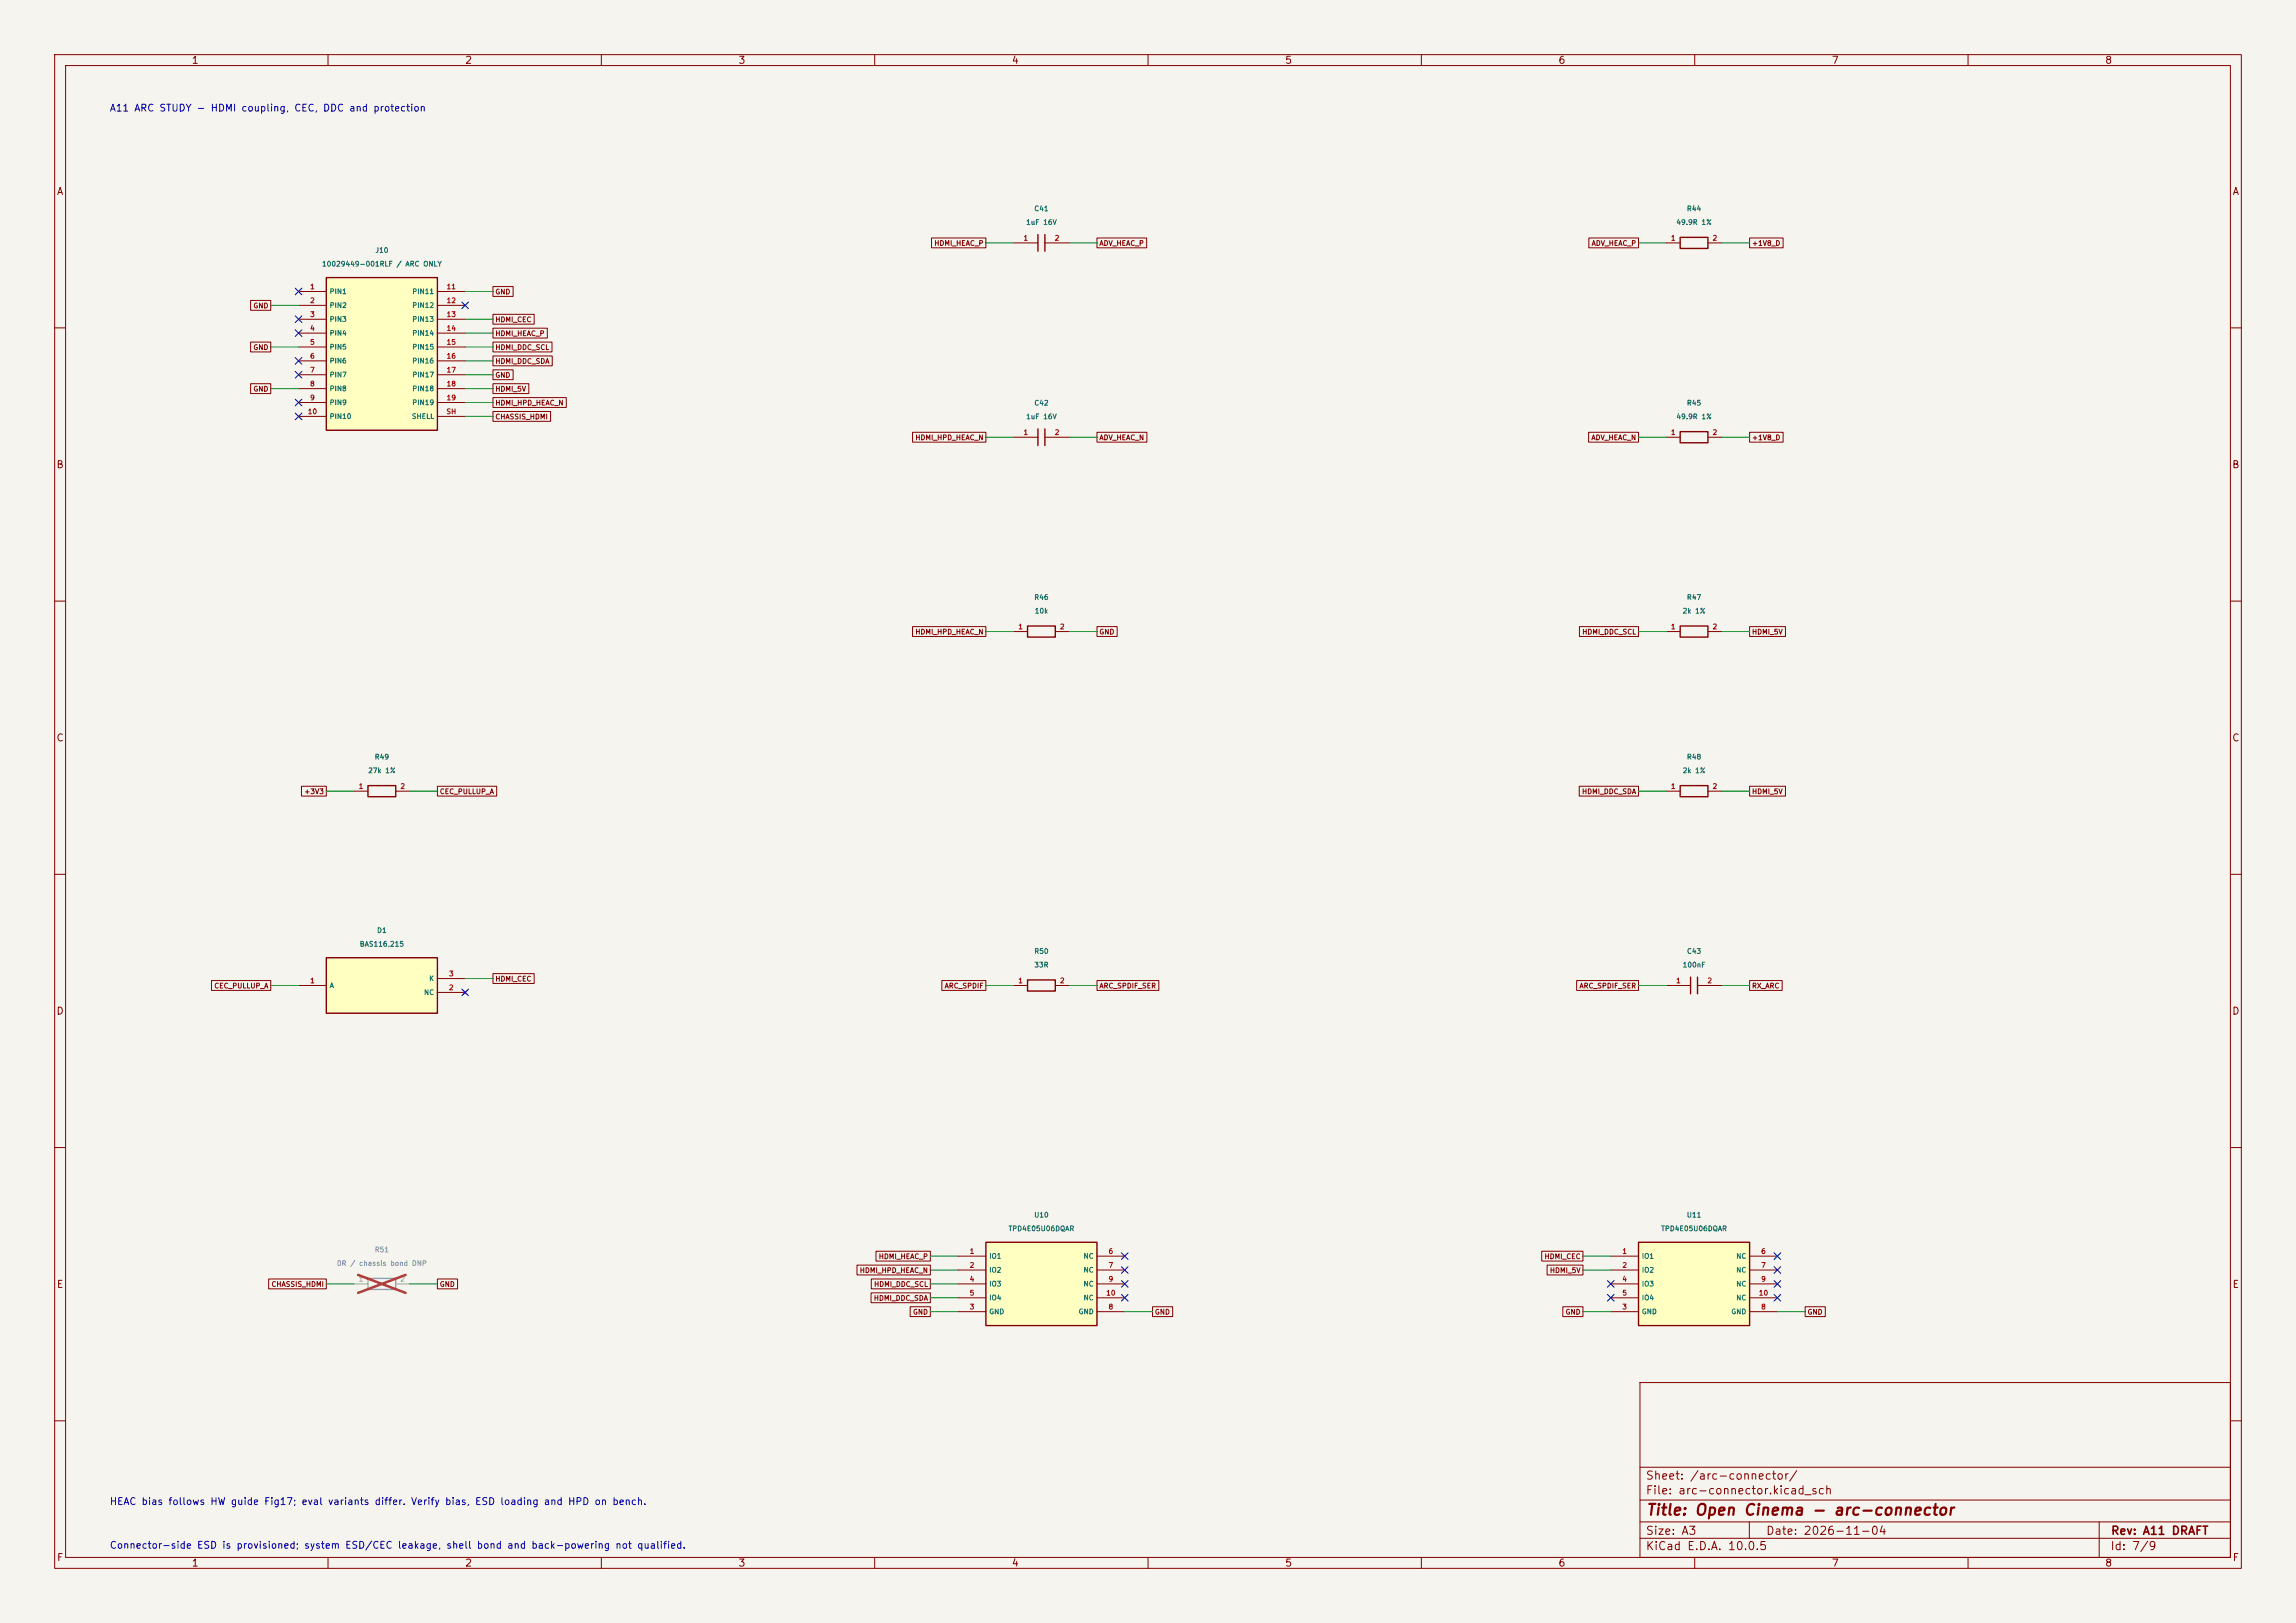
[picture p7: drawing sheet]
<svg xmlns="http://www.w3.org/2000/svg" width="420mm" height="297mm" viewBox="0 0 420 297" stroke-linecap="round" stroke-linejoin="round" font-family="sans-serif">
<defs><g id="words">
<text font-size="2" fill="#840000" x="301" y="277.8">Title: Open Cinema - arc-connector</text>
<g font-size="1.5" fill="#840000">
<text x="300.9" y="273.8">File: arc-connector.kicad_sch</text>
<text x="300.9" y="271.1">Sheet: /arc-connector/</text>
<text x="300.9" y="281.2">Size: A3</text>
<text x="322.9" y="281.2">Date: 2026-11-04</text>
<text x="386" y="281.2">Rev: A11 DRAFT</text>
<text x="300.9" y="284">KiCad E.D.A. 10.0.5</text>
<text x="385.9" y="284">Id: 7/9</text>
</g>
<g font-size="1.3" fill="#840000">
<text x="35" y="12">1</text>
<text x="85" y="12">2</text>
<text x="135" y="12">3</text>
<text x="185" y="12">4</text>
<text x="235" y="12">5</text>
<text x="285" y="12">6</text>
<text x="335" y="12">7</text>
<text x="385" y="12">8</text>
<text x="10.3" y="36">A</text>
<text x="408.3" y="36">A</text>
<text x="10.2" y="86">B</text>
<text x="408.2" y="86">B</text>
<text x="10.2" y="136">C</text>
<text x="408.2" y="136">C</text>
<text x="10.2" y="186">D</text>
<text x="408.2" y="186">D</text>
<text x="10.3" y="236">E</text>
<text x="408.3" y="236">E</text>
<text x="10.3" y="286">F</text>
<text x="35" y="287">1</text>
<text x="85" y="287">2</text>
<text x="135" y="287">3</text>
<text x="185" y="287">4</text>
<text x="235" y="287">5</text>
<text x="285" y="287">6</text>
<text x="335" y="287">7</text>
<text x="385" y="287">8</text>
<text x="408.3" y="286">F</text>
</g>
<g font-size="1.3" fill="#0000c2">
<text x="20" y="20.7">A11 ARC STUDY - HDMI coupling, CEC, DDC and protection</text>
<text x="20" y="275.7">HEAC bias follows HW guide Fig17; eval variants differ. Verify bias, ESD loading and HPD on bench.</text>
<text x="20" y="283.7">Connector-side ESD is provisioned; system ESD/CEC leakage, shell bond and back-powering not qualified.</text>
</g>
<g font-size=".9" fill="#006464">
<text x="187.6" y="41.4">1uF 16V</text>
<text x="189.1" y="38.9">C41</text>
<text x="306.6" y="41.4">49.9R 1%</text>
<text x="308.5" y="38.9">R44</text>
<text x="68.6" y="46.5">J10</text>
<text x="58.8" y="49">10029449-001RLF / ARC ONLY</text>
<text x="60.2" y="54">PIN1</text>
<text x="60.2" y="56.6">PIN2</text>
<text x="60.2" y="59.1">PIN3</text>
<text x="75.3" y="54">PIN11</text>
<text x="75.3" y="56.6">PIN12</text>
<text x="75.3" y="59.1">PIN13</text>
<text x="60.2" y="61.6">PIN4</text>
<text x="60.2" y="64.2">PIN5</text>
<text x="75.3" y="61.6">PIN14</text>
<text x="75.3" y="64.2">PIN15</text>
<text x="60.2" y="66.7">PIN6</text>
<text x="60.2" y="69.3">PIN7</text>
<text x="60.2" y="71.8">PIN8</text>
<text x="75.3" y="66.7">PIN16</text>
<text x="75.3" y="69.3">PIN17</text>
<text x="75.3" y="71.8">PIN18</text>
<text x="60.2" y="74.3">PIN9</text>
<text x="60.2" y="76.9">PIN10</text>
<text x="75.2" y="76.9">SHELL</text>
<text x="75.3" y="74.3">PIN19</text>
<text x="187.6" y="76.9">1uF 16V</text>
<text x="189.1" y="74.4">C42</text>
<text x="306.6" y="76.9">49.9R 1%</text>
<text x="308.5" y="74.4">R45</text>
<text x="189.1" y="110">R46</text>
<text x="189.2" y="112.5">10k</text>
<text x="307.7" y="112.5">2k 1%</text>
<text x="308.5" y="110">R47</text>
<text x="67.3" y="141.7">27k 1%</text>
<text x="68.5" y="139.2">R49</text>
<text x="307.7" y="141.7">2k 1%</text>
<text x="308.5" y="139.2">R48</text>
<text x="65.7" y="173.4">BAS116,215</text>
<text x="68.9" y="170.9">D1</text>
<text x="78.4" y="179.8">K</text>
<text x="189.1" y="174.8">R50</text>
<text x="189.1" y="177.3">33R</text>
<text x="307.7" y="177.3">100nF</text>
<text x="308.5" y="174.8">C43</text>
<text x="60.2" y="181">A</text>
<text x="77.5" y="182.3">NC</text>
<text x="184.4" y="225.5">TPD4E05U06DQAR</text>
<text x="189.1" y="223">U10</text>
<text x="303.8" y="225.5">TPD4E05U06DQAR</text>
<text x="308.5" y="223">U11</text>
<text x="180.9" y="230.6">IO1</text>
<text x="180.9" y="233.1">IO2</text>
<text x="198.1" y="230.6">NC</text>
<text x="198.1" y="233.1">NC</text>
<text x="300.2" y="230.6">IO1</text>
<text x="300.2" y="233.1">IO2</text>
<text x="317.5" y="230.6">NC</text>
<text x="317.5" y="233.1">NC</text>
<text x="180.9" y="235.6">IO3</text>
<text x="180.9" y="238.2">IO4</text>
<text x="198.1" y="235.6">NC</text>
<text x="198.1" y="238.2">NC</text>
<text x="300.2" y="235.6">IO3</text>
<text x="300.2" y="238.2">IO4</text>
<text x="317.5" y="235.6">NC</text>
<text x="317.5" y="238.2">NC</text>
<text x="180.9" y="240.7">GND</text>
<text x="197.2" y="240.7">GND</text>
<text x="300.2" y="240.7">GND</text>
<text x="316.6" y="240.7">GND</text>
</g>
<g font-size=".9" fill="#840000">
<text x="170.8" y="45.2">HDMI_HEAC_P</text>
<text x="201" y="45.2">ADV_HEAC_P</text>
<text x="291" y="45.2">ADV_HEAC_P</text>
<text x="320.4" y="45.2">+1V8_D</text>
<text x="46.3" y="56.6">GND</text>
<text x="90.5" y="54.1">GND</text>
<text x="90.5" y="59.2">HDMI_CEC</text>
<text x="46.3" y="64.2">GND</text>
<text x="90.5" y="61.7">HDMI_HEAC_P</text>
<text x="90.5" y="64.2">HDMI_DDC_SCL</text>
<text x="46.3" y="71.9">GND</text>
<text x="90.5" y="66.8">HDMI_DDC_SDA</text>
<text x="90.5" y="69.3">GND</text>
<text x="90.5" y="71.9">HDMI_5V</text>
<text x="90.5" y="74.4">HDMI_HPD_HEAC_N</text>
<text x="90.5" y="76.9">CHASSIS_HDMI</text>
<text x="167.3" y="80.8">HDMI_HPD_HEAC_N</text>
<text x="201" y="80.8">ADV_HEAC_N</text>
<text x="291" y="80.8">ADV_HEAC_N</text>
<text x="320.4" y="80.8">+1V8_D</text>
<text x="167.3" y="116.3">HDMI_HPD_HEAC_N</text>
<text x="201" y="116.3">GND</text>
<text x="289.3" y="116.3">HDMI_DDC_SCL</text>
<text x="320.4" y="116.3">HDMI_5V</text>
<text x="55.6" y="145.5">+3V3</text>
<text x="80.4" y="145.5">CEC_PULLUP_A</text>
<text x="289.3" y="145.5">HDMI_DDC_SDA</text>
<text x="320.4" y="145.5">HDMI_5V</text>
<text x="90.5" y="179.8">HDMI_CEC</text>
<text x="39.1" y="181.1">CEC_PULLUP_A</text>
<text x="172.7" y="181.1">ARC_SPDIF</text>
<text x="201" y="181.1">ARC_SPDIF_SER</text>
<text x="288.8" y="181.1">ARC_SPDIF_SER</text>
<text x="320.4" y="181.1">RX_ARC</text>
<text x="157.2" y="233.2">HDMI_HPD_HEAC_N</text>
<text x="160.7" y="230.6">HDMI_HEAC_P</text>
<text x="282.4" y="230.6">HDMI_CEC</text>
<text x="283.4" y="233.2">HDMI_5V</text>
<text x="49.6" y="235.7">CHASSIS_HDMI</text>
<text x="80.4" y="235.7">GND</text>
<text x="159.8" y="238.2">HDMI_DDC_SDA</text>
<text x="159.8" y="235.7">HDMI_DDC_SCL</text>
<text x="166.9" y="240.8">GND</text>
<text x="211.2" y="240.8">GND</text>
<text x="286.3" y="240.8">GND</text>
<text x="330.5" y="240.8">GND</text>
</g>
<g font-size=".9" fill="#a90000">
<text x="187.1" y="44.2">1</text>
<text x="192.8" y="44.2">2</text>
<text x="305.6" y="44.2">1</text>
<text x="313.2" y="44.2">2</text>
<text x="56.6" y="53.1">1</text>
<text x="81.6" y="53.1">11</text>
<text x="56.6" y="55.7">2</text>
<text x="56.6" y="58.2">3</text>
<text x="81.6" y="55.7">12</text>
<text x="81.6" y="58.2">13</text>
<text x="56.6" y="60.8">4</text>
<text x="56.6" y="63.3">5</text>
<text x="56.6" y="65.8">6</text>
<text x="81.6" y="60.8">14</text>
<text x="81.6" y="63.3">15</text>
<text x="81.6" y="65.8">16</text>
<text x="56.6" y="68.4">7</text>
<text x="56.6" y="70.9">8</text>
<text x="81.6" y="68.4">17</text>
<text x="81.6" y="70.9">18</text>
<text x="56.2" y="76">10</text>
<text x="56.6" y="73.5">9</text>
<text x="81.6" y="76">SH</text>
<text x="81.6" y="73.5">19</text>
<text x="187.1" y="79.8">1</text>
<text x="192.8" y="79.8">2</text>
<text x="305.6" y="79.8">1</text>
<text x="313.2" y="79.8">2</text>
<text x="186.2" y="115.4">1</text>
<text x="193.8" y="115.4">2</text>
<text x="305.6" y="115.4">1</text>
<text x="313.2" y="115.4">2</text>
<text x="65.5" y="144.6">1</text>
<text x="73.1" y="144.6">2</text>
<text x="305.6" y="144.6">1</text>
<text x="313.2" y="144.6">2</text>
<text x="82" y="178.9">3</text>
<text x="56.6" y="180.1">1</text>
<text x="82" y="181.4">2</text>
<text x="186.2" y="180.1">1</text>
<text x="193.8" y="180.1">2</text>
<text x="306.5" y="180.1">1</text>
<text x="312.2" y="180.1">2</text>
<text x="177.3" y="229.7">1</text>
<text x="177.3" y="232.2">2</text>
<text x="202.7" y="229.7">6</text>
<text x="202.7" y="232.2">7</text>
<text x="296.7" y="229.7">1</text>
<text x="296.7" y="232.2">2</text>
<text x="322.1" y="229.7">6</text>
<text x="322.1" y="232.2">7</text>
<text x="177.3" y="239.8">3</text>
<text x="177.3" y="234.7">4</text>
<text x="177.3" y="237.3">5</text>
<text x="202.3" y="237.3">10</text>
<text x="202.7" y="239.8">8</text>
<text x="202.7" y="234.7">9</text>
<text x="296.7" y="239.8">3</text>
<text x="296.7" y="234.7">4</text>
<text x="296.7" y="237.3">5</text>
<text x="321.6" y="237.3">10</text>
<text x="322.1" y="239.8">8</text>
<text x="322.1" y="234.7">9</text>
</g>
<g font-size=".9" fill="#939391">
<text x="61.5" y="231.9">0R / chassis bond DNP</text>
<text x="68.5" y="229.4">R51</text>
</g>
<g font-size=".9" fill="#a5a4a2">
<text x="65.5" y="234.7">1</text>
<text x="73.1" y="234.7">2</text>
</g>
</g></defs>
<path d="M0 0h420v297h-420z" fill="#f5f4ef" stroke="#f5f4ef" stroke-width=".18"/>
<g fill="none" stroke="#840000" stroke-width=".18">
<path d="M10 10h400v277h-400zM12 12h396v273h-396zM60 10v2M110 10v2M160 10v2M210 10v2M260 10v2M310 10v2M360 10v2M185.4 44.5h4.5M191.1 44.5h4.5M10 60h2"/>
<path d="M408 60h2M10 110h2M408 110h2M10 160h2M408 160h2M185.4 180.3h2.6M193 180.3h2.6M10 210h2M408 210h2M300 253h108v32h-108zM10 260h2M300 278.5h108"/>
<path d="M300 274.5h108M300 268.5h108M320 278.5v3M384 278.5v6.5M408 260h2M60 285v2M110 285v2M160 285v2M210 285v2M260 285v2M300 281.5h108M310 285v2"/>
<path d="M360 285v2"/>
</g>
<path d="M189.9 42.9v3.1M191.1 42.9v3.1M188 179.3h5v2.1h-5z" fill="none" stroke="#840000" stroke-width=".25"/>
<path d="M299.7 227.3h20.3v15.3h-20.3z" fill="#ffffc2"/>
<path d="M309.2 178.8v3.1M310.5 178.8v3.1M299.7 227.3h20.3v15.3h-20.3z" fill="none" stroke="#840000" stroke-width=".25"/>
<path d="M304.8 180.3h4.4M310.5 180.3h4.5M294.6 229.9h5.1M294.6 232.4h5.1M294.6 234.9h5.1M294.6 237.5h5.1M320 229.9h5.1M320 232.4h5.1M320 234.9h5.1M320 237.5h5.1M294.6 240h5.1M320 240h5.1" fill="none" stroke="#840000" stroke-width=".18"/>
<path d="M59.7 50.8h20.3v27.9h-20.3z" fill="#ffffc2"/>
<path d="M59.7 50.8h20.3v27.9h-20.3zM307.3 43.4h5.1v2.1h-5.1zM188 114.6h5v2h-5z" fill="none" stroke="#840000" stroke-width=".25"/>
<g fill="none" stroke="#840000" stroke-width=".18">
<path d="M54.6 53.3h5.1M54.6 55.9h5.1M54.6 58.4h5.1M80 53.3h5.1M80 55.9h5.1M80 58.4h5.1M304.8 44.5h2.5M312.4 44.5h2.6M54.6 61h5.1M54.6 63.5h5.1M54.6 66h5.1M54.6 68.6h5.1"/>
<path d="M54.6 71.1h5.1M54.6 73.7h5.1M54.6 76.2h5.1M80 61h5.1M80 63.5h5.1M80 66h5.1M80 68.6h5.1M80 71.1h5.1M80 73.7h5.1M80 76.2h5.1M185.4 115.6h2.6M193 115.6h2.6"/>
</g>
<path d="M67.3 233.9h5.1v2.1h-5.1z" fill="none" stroke="#9c9b98" stroke-width=".25"/>
<path d="M64.8 234.9h2.5M72.4 234.9h2.5" fill="none" stroke="#9c9b98" stroke-width=".18"/>
<path d="M65.5 233.3l8.7 3.3M74.2 233.3l-8.7 3.3" fill="none" stroke="#e12e31" stroke-width=".46"/>
<path d="M59.7 175.3h20.3v10.1h-20.3z" fill="#ffffc2"/>
<path d="M307.3 79h5.1v2h-5.1zM59.7 175.3h20.3v10.1h-20.3z" fill="none" stroke="#840000" stroke-width=".25"/>
<path d="M304.8 80h2.5M312.4 80h2.6M80 179.1h5.1M54.6 180.3h5.1M80 181.6h5.1M84.7 181.2l.8 .8M85.5 181.2l-.8 .8" fill="none" stroke="#840000" stroke-width=".18"/>
<path d="M180.3 227.3h20.4v15.3h-20.4z" fill="#ffffc2"/>
<path d="M189.9 78.5v3M191.1 78.5v3M307.3 114.6h5.1v2h-5.1zM67.3 143.8h5.1v2h-5.1zM307.3 143.8h5.1v2h-5.1zM180.3 227.3h20.4v15.3h-20.4z" fill="none" stroke="#840000" stroke-width=".25"/>
<g fill="none" stroke="#840000" stroke-width=".18">
<path d="M45.8 55h3.7v1.8h-3.7zM90.2 52.4h3.7v1.8h-3.7zM90.2 57.5h7.5v1.8h-7.5zM170.4 43.5h9.9v1.9h-9.9zM200.7 43.5h9v1.9h-9zM290.6 43.5h9.1v1.9h-9.1zM320 43.5h6.2v1.9h-6.2zM45.8 70.2h3.7v1.8h-3.7zM45.8 62.6h3.7v1.8h-3.7zM90.2 60.1h9.9v1.8h-9.9zM90.2 62.6h10.8v1.8h-10.8zM90.2 65.1h10.8v1.8h-10.8z"/>
<path d="M90.2 67.7h3.7v1.8h-3.7zM90.2 70.2h6.5v1.8h-6.5zM90.2 72.8h13.4v1.8h-13.4zM90.2 75.3h10.5v1.8h-10.5zM166.9 79.1h13.4v1.8h-13.4zM200.7 79.1h9.1v1.8h-9.1zM290.6 79.1h9.1v1.8h-9.1zM320 79.1h6.2v1.8h-6.2zM185.4 80h4.5M191.1 80h4.5M166.9 114.7h13.4v1.8h-13.4zM200.7 114.7h3.6v1.8h-3.6z"/>
<path d="M288.9 114.7h10.8v1.8h-10.8zM304.8 115.6h2.5M312.4 115.6h2.6M320 114.7h6.6v1.8h-6.6zM55.1 143.9h4.6v1.8h-4.6zM64.8 144.8h2.5M72.4 144.8h2.5M80 143.9h10.9v1.8h-10.9zM288.9 143.9h10.8v1.8h-10.8zM304.8 144.8h2.5M312.4 144.8h2.6M320 143.9h6.6v1.8h-6.6z"/>
<path d="M38.7 179.4h10.8v1.8h-10.8zM90.2 178.2h7.5v1.8h-7.5zM172.3 179.4h8v1.8h-8zM200.7 179.4h11.3v1.8h-11.3zM288.4 179.4h11.3v1.8h-11.3zM320 179.4h6v1.8h-6zM49.1 234h10.6v1.9h-10.6zM80 234h3.7v1.9h-3.7zM156.8 231.5h13.4v1.8h-13.4zM159.3 236.6h10.9v1.8h-10.9zM159.4 234h10.8v1.9h-10.8zM160.2 229h10v1.8h-10z"/>
<path d="M166.5 239.1h3.7v1.8h-3.7zM175.3 229.9h5M175.3 232.4h5M175.3 234.9h5M175.3 237.5h5M200.7 229.9h5M200.7 232.4h5M200.7 234.9h5M200.7 237.5h5M210.8 239.1h3.7v1.8h-3.7zM282 229h7.6v1.8h-7.6zM283 231.5h6.6v1.8h-6.6z"/>
<path d="M285.9 239.1h3.7v1.8h-3.7zM330.2 239.1h3.7v1.8h-3.7zM175.3 240h5M200.7 240h5"/>
</g>
<g fill="none" stroke="#009600" stroke-width=".18">
<path d="M49.5 55.9h5.1M85.1 58.4h5.1M85.1 53.3h5.1M180.3 44.5h5.1M195.6 44.5h5.1M299.7 44.5h5.1M315 44.5h5M49.5 71.1h5.1M49.5 63.5h5.1M85.1 76.2h5.1M85.1 73.7h5.1M85.1 71.1h5.1"/>
<path d="M85.1 68.6h5.1M85.1 66h5.1M85.1 63.5h5.1M85.1 61h5.1M180.3 80h5.1M195.6 80h5.1M299.7 80h5.1M315 80h5M180.3 115.6h5.1M195.6 115.6h5.1M299.7 115.6h5.1M315 115.6h5"/>
<path d="M59.7 144.8h5.1M74.9 144.8h5.1M299.7 144.8h5.1M315 144.8h5M85.1 179.1h5.1M49.5 180.3h5.1M180.3 180.3h5.1M195.6 180.3h5.1M299.7 180.3h5.1M315 180.3h5M59.7 234.9h5.1M74.9 234.9h5.1"/>
<path d="M170.2 234.9h5.1M170.2 232.4h5.1M170.2 237.5h5.1M170.2 229.9h5.1M289.6 232.4h5M289.6 229.9h5M170.2 240h5.1M205.7 240h5.1M289.6 240h5M325.1 240h5.1"/>
</g>
<g fill="none" stroke="#000084" stroke-width=".18">
<path d="M54 57.8l1.2 1.2M54 52.7l1.2 1.2M55.2 57.8l-1.2 1.2M55.2 52.7l-1.2 1.2M84.5 55.3l1.2 1.2M85.7 55.3l-1.2 1.2M54 73.1l1.2 1.2M54 75.6l1.2 1.2M54 65.4l1.2 1.2M54 60.4l1.2 1.2M54 68l1.2 1.2M55.2 73.1l-1.2 1.2"/>
<path d="M55.2 75.6l-1.2 1.2M55.2 65.4l-1.2 1.2M55.2 60.4l-1.2 1.2M55.2 68l-1.2 1.2M84.5 181l1.2 1.2M85.7 181l-1.2 1.2M205.1 229.3l1.2 1.2M205.1 231.8l1.2 1.2M205.1 234.3l1.2 1.3M205.1 236.9l1.2 1.2M206.3 229.3l-1.2 1.2M206.3 231.8l-1.2 1.2"/>
<path d="M206.3 234.3l-1.2 1.3M206.3 236.9l-1.2 1.2M294 234.3l1.2 1.3M294 236.9l1.2 1.2M295.2 234.3l-1.2 1.3M295.2 236.9l-1.2 1.2M324.5 229.3l1.2 1.2M324.5 231.8l1.2 1.2M324.5 234.3l1.2 1.3M324.5 236.9l1.2 1.2M325.7 229.3l-1.2 1.2M325.7 231.8l-1.2 1.2"/>
<path d="M325.7 234.3l-1.2 1.3M325.7 236.9l-1.2 1.2"/>
</g>
<use href="#words"/>
</svg>
